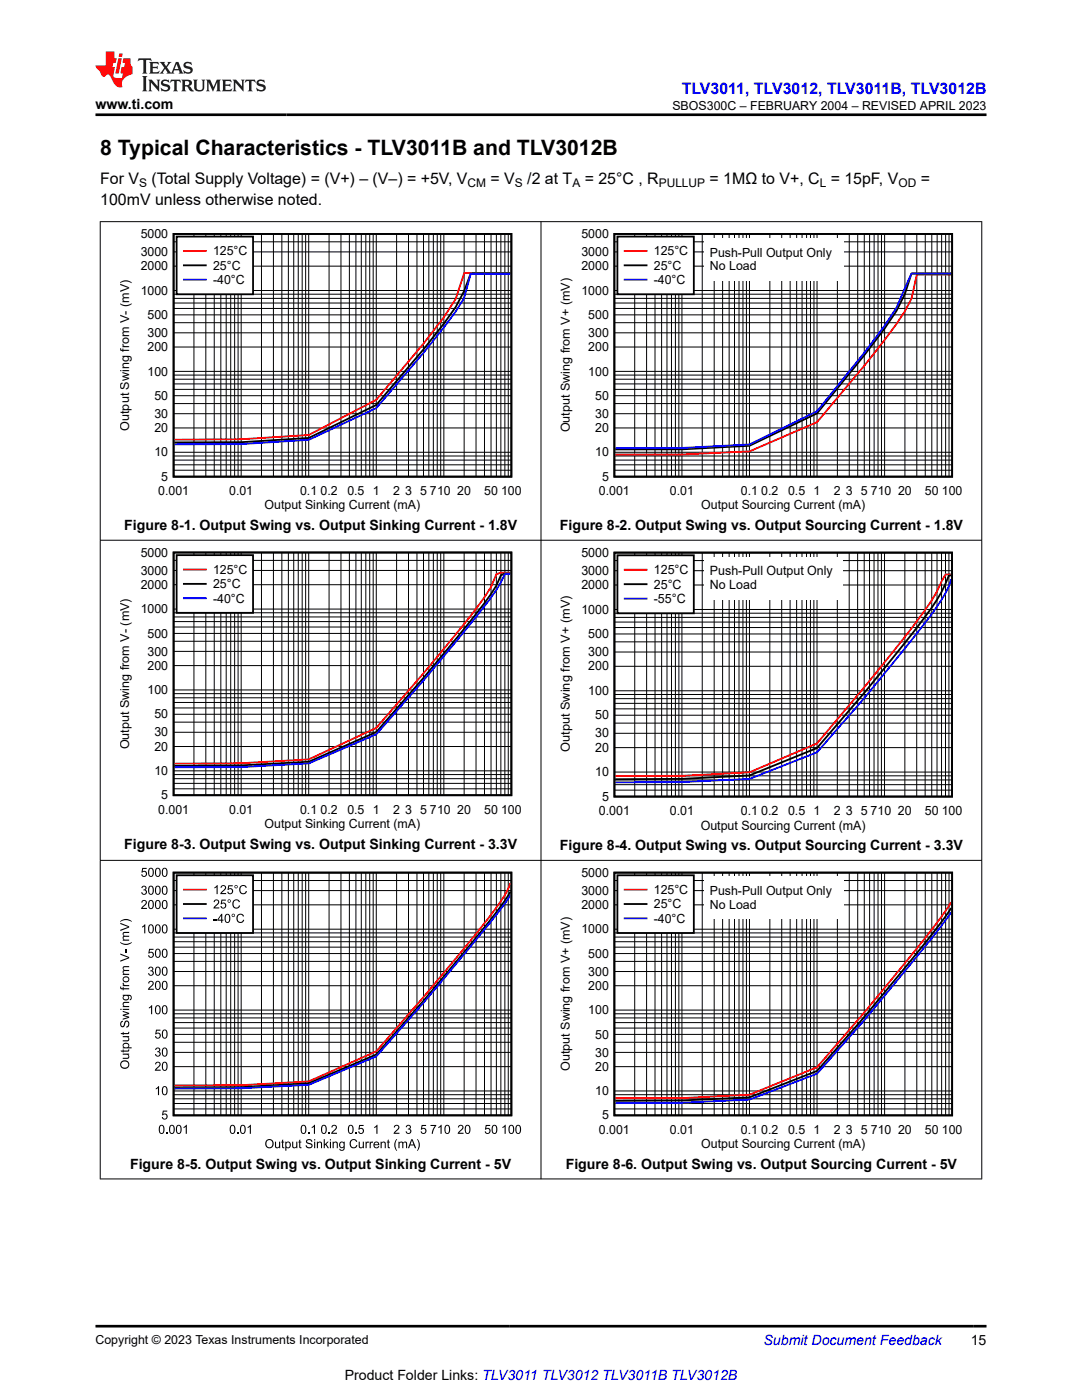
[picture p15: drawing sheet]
<svg xmlns="http://www.w3.org/2000/svg" width="216mm" height="279mm" viewBox="0 0 216 279" stroke-linecap="round" stroke-linejoin="round" font-family="sans-serif">
<defs><g id="words">
<text font-size="4.2" x="20" y="30.9">8 Typical Characteristics - TLV3011B and TLV3012B</text>
<text font-size="3.2" fill="#00f" x="136" y="18.7">TLV3011, TLV3012, TLV3011B, TLV3012B</text>
<g font-size="3.2">
<text x="20" y="40.9">100mV unless otherwise noted.</text>
<text x="20" y="36.7">For V</text>
<text x="30.2" y="36.7">(Total Supply Voltage) = (V+) – (V–) = +5V, V</text>
<text x="97.9" y="36.7">= V</text>
<text x="105.2" y="36.7">/2 at T</text>
<text x="116.7" y="36.7">= 25°C , R</text>
<text x="141.6" y="36.7">= 1MΩ to V+, C = 15pF, V</text>
<text x="183.7" y="36.7">=</text>
</g>
<g font-size="2.8">
<text x="19" y="21.8">www.ti.com</text>
<text x="24.8" y="105.8">Figure 8-1. Output Swing vs. Output Sinking Current - 1.8V</text>
<text x="111.7" y="105.8">Figure 8-2. Output Swing vs. Output Sourcing Current - 1.8V</text>
<text x="24.8" y="169.4">Figure 8-3. Output Swing vs. Output Sinking Current - 3.3V</text>
<text x="111.7" y="169.7">Figure 8-4. Output Swing vs. Output Sourcing Current - 3.3V</text>
<text x="26" y="233.3">Figure 8-5. Output Swing vs. Output Sinking Current - 5V</text>
<text x="112.9" y="233.3">Figure 8-6. Output Swing vs. Output Sourcing Current - 5V</text>
<text x="193.7" y="268.5">15</text>
<text x="68.8" y="275.3">Product Folder Links: TLV3011 TLV3012 TLV3011B TLV3012B</text>
</g>
<text font-size="2.8" fill="#00f" x="152.4" y="268.5">Submit Document Feedback</text>
<g font-size="2.6">
<text x="116" y="111.1">5000</text>
<text x="116" y="117.6">2000</text>
<text x="116" y="114.7">3000</text>
<text x="130.5" y="114.6">125°C</text>
<text x="130.5" y="117.5">25°C</text>
<text x="141.7" y="114.8">Push-Pull Output Only</text>
<text x="141.7" y="117.6">No Load</text>
<text x="116" y="122.5">1000</text>
<text x="130.5" y="120.4">-55°C</text>
<text x="117.4" y="131">300</text>
<text x="117.4" y="127.4">500</text>
<text x="117.4" y="133.8">200</text>
<text x="117.4" y="138.7">100</text>
<text x="118.8" y="143.6">50</text>
<text x="118.8" y="147.2">30</text>
<text x="118.8" y="154.9">10</text>
<text x="118.8" y="150">20</text>
<text x="120.1" y="159.8">5</text>
<text x="119.5" y="162.7">0.001</text>
<text x="133.7" y="162.7">0.01</text>
<text x="139.8" y="165.6">Output Sourcing Current (mA)</text>
<text x="147.8" y="162.7">0.1</text>
<text x="151.9" y="162.7">0.2</text>
<text x="157.2" y="162.7">0.5</text>
<text x="162.3" y="162.7">1</text>
<text x="166.4" y="162.7">2</text>
<text x="168.8" y="162.7">3</text>
<text x="171.8" y="162.7">5</text>
<text x="173.7" y="162.7">710</text>
<text x="179.2" y="162.7">20</text>
<text x="184.5" y="162.7">50</text>
<text x="187.9" y="162.7">100</text>
</g>
<g font-size="2.5">
<text x="134.2" y="21.9">SBOS300C – FEBRUARY 2004 – REVISED APRIL 2023</text>
<text x="28.1" y="47.5">5000</text>
<text x="116" y="47.5">5000</text>
<text x="28.1" y="53.9">2000</text>
<text x="28.1" y="51.1">3000</text>
<text x="42.5" y="51">125°C</text>
<text x="42.5" y="53.8">25°C</text>
<text x="116" y="53.9">2000</text>
<text x="116" y="51.1">3000</text>
<text x="130.5" y="51">125°C</text>
<text x="130.5" y="53.8">25°C</text>
<text x="141.7" y="51.2">Push-Pull Output Only</text>
<text x="141.7" y="54">No Load</text>
<text x="28.1" y="58.8">1000</text>
<text x="42.5" y="56.7">-40°C</text>
<text x="116" y="58.8">1000</text>
<text x="130.5" y="56.7">-40°C</text>
<text x="29.4" y="63.7">500</text>
<text x="117.4" y="63.7">500</text>
<text x="29.4" y="70.1">200</text>
<text x="29.4" y="67.2">300</text>
<text x="117.4" y="70.1">200</text>
<text x="117.4" y="67.2">300</text>
<text x="29.4" y="74.9">100</text>
<text x="117.4" y="74.9">100</text>
<text x="30.8" y="83.4">30</text>
<text x="30.8" y="79.8">50</text>
<text x="118.8" y="83.4">30</text>
<text x="118.8" y="79.8">50</text>
<text x="25.8" y="86" transform="rotate(-90 25.8 86)">Output Swing from V- (mV)</text>
<text x="30.8" y="86.2">20</text>
<text x="113.7" y="86.3" transform="rotate(-90 113.7 86.3)">Output Swing from V+ (mV)</text>
<text x="118.8" y="86.2">20</text>
<text x="30.8" y="91.1">10</text>
<text x="32.2" y="95.9">5</text>
<text x="118.8" y="91.1">10</text>
<text x="120.1" y="95.9">5</text>
<text x="31.6" y="98.8">0.001</text>
<text x="45.7" y="98.8">0.01</text>
<text x="52.8" y="101.7">Output Sinking Current (mA)</text>
<text x="59.9" y="98.8">0.1</text>
<text x="63.9" y="98.8">0.2</text>
<text x="69.3" y="98.8">0.5</text>
<text x="74.4" y="98.8">1</text>
<text x="78.5" y="98.8">2</text>
<text x="80.8" y="98.8">3</text>
<text x="83.8" y="98.8">5</text>
<text x="85.8" y="98.8">710</text>
<text x="91.3" y="98.8">20</text>
<text x="96.6" y="98.8">50</text>
<text x="100" y="98.8">100</text>
<text x="119.5" y="98.8">0.001</text>
<text x="133.7" y="98.8">0.01</text>
<text x="139.9" y="101.7">Output Sourcing Current (mA)</text>
<text x="147.8" y="98.8">0.1</text>
<text x="151.9" y="98.8">0.2</text>
<text x="157.3" y="98.8">0.5</text>
<text x="162.4" y="98.8">1</text>
<text x="166.4" y="98.8">2</text>
<text x="168.8" y="98.8">3</text>
<text x="171.8" y="98.8">5</text>
<text x="173.7" y="98.8">710</text>
<text x="179.2" y="98.8">20</text>
<text x="184.6" y="98.8">50</text>
<text x="187.9" y="98.8">100</text>
<text x="28.1" y="111.1">5000</text>
<text x="28.1" y="117.5">2000</text>
<text x="28.1" y="114.7">3000</text>
<text x="42.5" y="114.6">125°C</text>
<text x="42.5" y="117.4">25°C</text>
<text x="28.1" y="122.4">1000</text>
<text x="42.5" y="120.3">-40°C</text>
<text x="29.4" y="130.8">300</text>
<text x="29.4" y="127.2">500</text>
<text x="29.4" y="133.7">200</text>
<text x="29.4" y="138.5">100</text>
<text x="30.8" y="143.4">50</text>
<text x="25.8" y="149.5" transform="rotate(-90 25.8 149.5)">Output Swing from V- (mV)</text>
<text x="30.8" y="149.8">20</text>
<text x="30.8" y="147">30</text>
<text x="30.8" y="154.7">10</text>
<text x="113.7" y="150.1" transform="rotate(-90 113.7 150.1)">Output Swing from V+ (mV)</text>
<text x="32.2" y="159.5">5</text>
<text x="31.6" y="162.4">0.001</text>
<text x="45.7" y="162.4">0.01</text>
<text x="52.8" y="165.3">Output Sinking Current (mA)</text>
<text x="59.9" y="162.4">0.1</text>
<text x="63.9" y="162.4">0.2</text>
<text x="69.3" y="162.4">0.5</text>
<text x="74.4" y="162.4">1</text>
<text x="78.5" y="162.4">2</text>
<text x="80.8" y="162.4">3</text>
<text x="83.8" y="162.4">5</text>
<text x="85.8" y="162.4">710</text>
<text x="91.3" y="162.4">20</text>
<text x="96.6" y="162.4">50</text>
<text x="100" y="162.4">100</text>
<text x="116" y="178.6">3000</text>
<text x="116" y="175">5000</text>
<text x="130.5" y="178.4">125°C</text>
<text x="141.7" y="178.7">Push-Pull Output Only</text>
<text x="116" y="181.4">2000</text>
<text x="130.5" y="181.3">25°C</text>
<text x="130.5" y="184.2">-40°C</text>
<text x="141.7" y="181.4">No Load</text>
<text x="116" y="186.3">1000</text>
<text x="117.4" y="191.1">500</text>
<text x="117.4" y="197.5">200</text>
<text x="117.4" y="194.7">300</text>
<text x="117.4" y="202.4">100</text>
<text x="118.8" y="207.3">50</text>
<text x="113.7" y="213.8" transform="rotate(-90 113.7 213.8)">Output Swing from V+ (mV)</text>
<text x="118.8" y="213.7">20</text>
<text x="118.8" y="210.9">30</text>
<text x="118.8" y="218.6">10</text>
<text x="119.5" y="226.3">0.001</text>
<text x="120.1" y="223.4">5</text>
<text x="133.7" y="226.3">0.01</text>
<text x="147.8" y="226.3">0.1</text>
<text x="151.9" y="226.3">0.2</text>
<text x="157.3" y="226.3">0.5</text>
<text x="162.4" y="226.3">1</text>
<text x="166.4" y="226.3">2</text>
<text x="168.8" y="226.3">3</text>
<text x="171.8" y="226.3">5</text>
<text x="173.7" y="226.3">710</text>
<text x="179.2" y="226.3">20</text>
<text x="184.6" y="226.3">50</text>
<text x="187.9" y="226.3">100</text>
<text x="139.9" y="229.1">Output Sourcing Current (mA)</text>
<text x="19" y="268.2">Copyright © 2023 Texas Instruments Incorporated</text>
</g>
<g font-size="2.4">
<text x="27.8" y="37.3">S</text>
<text x="93.3" y="37.3">CM</text>
<text x="102.7" y="37.3">S</text>
<text x="114.2" y="37.3">A</text>
<text x="131.4" y="37.3">PULLUP</text>
<text x="163.6" y="37.3">L</text>
<text x="179.3" y="37.3">OD</text>
</g>
</g></defs>
<path d="M34.6 46.7h67.4v48.4h-67.4zM101.9 54.6h-8l-1.3 3.5-1.7 3.2-2.3 3.3-4.1 5.1-9.4 11.1-13.5 6.6-13.5 .8-13.3 .1" fill="none" stroke="#000" stroke-width=".36"/>
<g fill="none" stroke="#000" stroke-width=".2">
<path d="M34.6 59.5h67.4M34.6 58.7h67.4M34.6 58h67.4M34.6 53.1h67.4M34.6 50.3h67.4M34.6 48.3h67.4M38.7 46.7v48.4M41.1 46.7v48.4M42.7 46.7v48.4M44.1 46.7v48.4M45.1 46.7v48.4M46 46.7v48.4"/>
<path d="M46.8 46.7v48.4M47.5 46.7v48.4M48.1 46.7v48.4M52.2 46.7v48.4M54.6 46.7v48.4M56.2 46.7v48.4M57.5 46.7v48.4M58.6 46.7v48.4M59.5 46.7v48.4M60.3 46.7v48.4M61 46.7v48.4M61.6 46.7v48.4"/>
<path d="M65.7 46.7v48.4M68 46.7v48.4M69.7 46.7v48.4M71 46.7v48.4M72.1 46.7v48.4M73 46.7v48.4M73.8 46.7v48.4M74.5 46.7v48.4M75.1 46.7v48.4M79.1 46.7v48.4M81.5 46.7v48.4M83.2 46.7v48.4"/>
<path d="M84.5 46.7v48.4M85.6 46.7v48.4M86.5 46.7v48.4M87.2 46.7v48.4M87.9 46.7v48.4M88.6 46.7v48.4M92.6 46.7v48.4M95 46.7v48.4M96.7 46.7v48.4M98 46.7v48.4M99 46.7v48.4M99.9 46.7v48.4"/>
<path d="M100.7 46.7v48.4M101.4 46.7v48.4M34.6 79h67.4M34.6 77.7h67.4M34.6 76.6h67.4M34.6 75.7h67.4M34.6 74.9h67.4M34.6 74.1h67.4M34.6 69.3h67.4M34.6 66.4h67.4M34.6 64.4h67.4M34.6 62.8h67.4"/>
<path d="M34.6 61.6h67.4M34.6 60.5h67.4M34.6 93.8h67.4M34.6 92.8h67.4M34.6 91.8h67.4M34.6 91h67.4M34.6 90.3h67.4M34.6 85.4h67.4M34.6 82.6h67.4M34.6 80.5h67.4"/>
</g>
<path d="M101.9 54.5h-9.3l-1.7 5.2-2.3 3.6-4.1 5.3-9.4 11.2-13.5 7-13.5 .9-13.3 .1" fill="none" stroke="#f00" stroke-width=".36"/>
<path d="M101.9 54.6l-8 .1-1.3 4.8-1.7 2.7-6.4 8.2-9.4 11-13.5 6.4-13.5 .8-13.3 .1" fill="none" stroke="#00f" stroke-width=".36"/>
<path d="M35.2 47.2h15.3v11.5h-15.3z" fill-rule="evenodd" fill="#fff"/>
<path d="M35.2 47.2h15.3v11.5h-15.3zM36.7 53h4.4M122.6 46.7h67.4v48.4h-67.4zM189.8 54.6h-7.9l-1.3 4.1-1.7 3.3-2.4 3.6-4 5.3-9.5 11.6-13.5 6.5-13.4 .7h-13.3" fill="none" stroke="#000" stroke-width=".36"/>
<path d="M36.7 50.1h4.4M189.8 54.8h-6.9l-1 4.8-1.3 2.5-1.7 2.5-6.4 8.4-9.5 11.2-13.5 5.9-13.4 .6h-13.3" fill="none" stroke="#f00" stroke-width=".36"/>
<path d="M36.7 55.8h4.4M189.8 54.6h-7.9l-3 6.8-2.4 3.6-4 5.4-9.5 11.7-13.5 6.6-13.4 .7h-13.3" fill="none" stroke="#00f" stroke-width=".36"/>
<g fill="none" stroke="#000" stroke-width=".2">
<path d="M122.6 59.5h67.4M122.6 58.7h67.4M122.6 58h67.4M122.6 53.1h67.4M122.6 50.3h67.4M122.6 48.3h67.4M126.6 46.7v48.4M129 46.7v48.4M130.7 46.7v48.4M132 46.7v48.4M133.1 46.7v48.4M134 46.7v48.4"/>
<path d="M134.8 46.7v48.4M135.5 46.7v48.4M136.1 46.7v48.4M140.1 46.7v48.4M142.5 46.7v48.4M144.2 46.7v48.4M145.5 46.7v48.4M146.6 46.7v48.4M147.5 46.7v48.4M148.2 46.7v48.4M148.9 46.7v48.4M149.5 46.7v48.4"/>
<path d="M153.6 46.7v48.4M156 46.7v48.4M157.7 46.7v48.4M159 46.7v48.4M160 46.7v48.4M160.9 46.7v48.4M161.7 46.7v48.4M162.4 46.7v48.4M163 46.7v48.4M167.1 46.7v48.4M169.5 46.7v48.4M171.1 46.7v48.4"/>
<path d="M172.5 46.7v48.4M173.5 46.7v48.4M174.4 46.7v48.4M175.2 46.7v48.4M175.9 46.7v48.4M176.5 46.7v48.4M180.6 46.7v48.4M182.9 46.7v48.4M184.6 46.7v48.4M185.9 46.7v48.4M187 46.7v48.4M187.9 46.7v48.4"/>
<path d="M188.7 46.7v48.4M189.4 46.7v48.4M122.6 79h67.4M122.6 77.7h67.4M122.6 76.6h67.4M122.6 75.7h67.4M122.6 74.9h67.4M122.6 74.1h67.4M122.6 69.3h67.4M122.6 66.4h67.4M122.6 64.4h67.4M122.6 62.8h67.4"/>
<path d="M122.6 61.6h67.4M122.6 60.5h67.4M122.6 93.8h67.4M122.6 92.8h67.4M122.6 91.8h67.4M122.6 91h67.4M122.6 90.3h67.4M122.6 85.4h67.4M122.6 82.6h67.4M122.6 80.5h67.4"/>
</g>
<g fill="#fff">
<path d="M140.6 47.5h27.7v8.5h-27.7z" fill-rule="evenodd"/>
<path d="M123.2 47.2h15.2v11.5h-15.2z" fill-rule="evenodd"/>
</g>
<path d="M123.2 47.2h15.2v11.5h-15.2zM124.6 53h4.4M34.6 110.3h67.4v48.4h-67.4zM101.9 114.4h-1.2l-.8 .4a33.1 33.1 0 0 1-6 9.1l-9.4 11.4-9.4 10.8-13.5 5.9-13.5 .8h-13.3" fill="none" stroke="#000" stroke-width=".36"/>
<path d="M124.6 50.1h4.4M101.9 114.3h-2l-.9 .3-1 2.6-1.3 2-4.1 5.3a582.1 582.1 0 0 1-17.5 20.8l-13.5 6.3-13.5 .7-13.3 .1" fill="none" stroke="#f00" stroke-width=".36"/>
<path d="M124.6 55.8h4.4M101.9 114.6h-1.2a46.3 46.3 0 0 1-6.8 9.8l-9.4 11.4-9.4 10.7-13.5 5.9-13.5 .7h-13.3" fill="none" stroke="#00f" stroke-width=".36"/>
<g fill="none" stroke="#000" stroke-width=".2">
<path d="M34.6 116.7h67.4M34.6 113.8h67.4M34.6 111.8h67.4M38.7 110.3v48.4M41.1 110.3v48.4M42.7 110.3v48.4M44.1 110.3v48.4M45.1 110.3v48.4M46 110.3v48.4M46.8 110.3v48.4M47.5 110.3v48.4M48.1 110.3v48.4"/>
<path d="M52.2 110.3v48.4M54.6 110.3v48.4M56.2 110.3v48.4M57.5 110.3v48.4M58.6 110.3v48.4M59.5 110.3v48.4M60.3 110.3v48.4M61 110.3v48.4M61.6 110.3v48.4M65.7 110.3v48.4M68 110.3v48.4M69.7 110.3v48.4"/>
<path d="M71 110.3v48.4M72.1 110.3v48.4M73 110.3v48.4M73.8 110.3v48.4M74.5 110.3v48.4M75.1 110.3v48.4M79.1 110.3v48.4M81.5 110.3v48.4M83.2 110.3v48.4M84.5 110.3v48.4M85.6 110.3v48.4M86.5 110.3v48.4"/>
<path d="M87.2 110.3v48.4M87.9 110.3v48.4M88.6 110.3v48.4M92.6 110.3v48.4M95 110.3v48.4M96.7 110.3v48.4M98 110.3v48.4M99 110.3v48.4M99.9 110.3v48.4M100.7 110.3v48.4M101.4 110.3v48.4M34.6 139.3h67.4"/>
<path d="M34.6 138.4h67.4M34.6 137.7h67.4M34.6 132.8h67.4M34.6 130h67.4M34.6 128h67.4M34.6 126.4h67.4M34.6 125.1h67.4M34.6 124.1h67.4M34.6 123.1h67.4M34.6 122.3h67.4M34.6 121.6h67.4M34.6 157.4h67.4"/>
<path d="M34.6 156.3h67.4M34.6 155.4h67.4M34.6 154.6h67.4M34.6 153.8h67.4M34.6 149h67.4M34.6 146.1h67.4M34.6 144.1h67.4M34.6 142.5h67.4M34.6 141.3h67.4M34.6 140.2h67.4"/>
</g>
<path d="M35.2 110.8h15.3v11.5h-15.3z" fill-rule="evenodd" fill="#fff"/>
<path d="M35.2 110.8h15.3v11.5h-15.3zM36.7 116.5h4.4" fill="none" stroke="#000" stroke-width=".36"/>
<path d="M36.7 113.7h4.4" fill="none" stroke="#f00" stroke-width=".36"/>
<path d="M36.7 119.4h4.4" fill="none" stroke="#00f" stroke-width=".36"/>
<path d="M122.6 110.3h67.4v48.7h-67.4zM189.8 114.8h-.5a36.8 36.8 0 0 1-6.4 10.5l-2.3 3a602.7 602.7 0 0 1-17.6 21l-13.5 5.5-13.4 .6-13.3 .1" fill="none" stroke="#000" stroke-width=".37"/>
<g fill="none" stroke="#000" stroke-width=".2">
<path d="M122.6 116.8h67.4M122.6 113.9h67.4M122.6 111.9h67.4M126.7 110.3v48.7M129 110.3v48.7M130.7 110.3v48.7M132 110.3v48.7M133.1 110.3v48.7M134 110.3v48.7M134.8 110.3v48.7M135.5 110.3v48.7M136.1 110.3v48.7"/>
<path d="M140.1 110.3v48.7M142.5 110.3v48.7M144.2 110.3v48.7M145.5 110.3v48.7M146.6 110.3v48.7M147.5 110.3v48.7M148.2 110.3v48.7M148.9 110.3v48.7M149.5 110.3v48.7M153.6 110.3v48.7M156 110.3v48.7M157.7 110.3v48.7"/>
<path d="M159 110.3v48.7M160 110.3v48.7M160.9 110.3v48.7M161.7 110.3v48.7M162.4 110.3v48.7M163 110.3v48.7M167.1 110.3v48.7M169.4 110.3v48.7M171.1 110.3v48.7M172.4 110.3v48.7M173.5 110.3v48.7M174.4 110.3v48.7"/>
<path d="M175.2 110.3v48.7M175.9 110.3v48.7M176.5 110.3v48.7M180.6 110.3v48.7M182.9 110.3v48.7M184.6 110.3v48.7M185.9 110.3v48.7M187 110.3v48.7M187.9 110.3v48.7M188.7 110.3v48.7M189.3 110.3v48.7M122.6 139.4h67.4"/>
<path d="M122.6 138.6h67.4M122.6 137.9h67.4M122.6 133h67.4M122.6 130.1h67.4M122.6 128.1h67.4M122.6 126.5h67.4M122.6 125.2h67.4M122.6 124.1h67.4M122.6 123.2h67.4M122.6 122.4h67.4M122.6 121.6h67.4M122.6 157.7h67.4"/>
<path d="M122.6 156.6h67.4M122.6 155.7h67.4M122.6 154.8h67.4M122.6 154.1h67.4M122.6 149.2h67.4M122.6 146.3h67.4M122.6 144.3h67.4M122.6 142.7h67.4M122.6 141.5h67.4M122.6 140.4h67.4"/>
</g>
<path d="M189.8 114.6h-1.1a67.2 67.2 0 0 1-9.8 14.6l-6.5 8-9.4 11.2-13.5 5.7-13.4 .7-13.3 .1" fill="none" stroke="#f00" stroke-width=".37"/>
<path d="M189.8 115.6a20.4 20.4 0 0 1-3.9 7l-5.3 6.8a591.2 591.2 0 0 1-17.6 20.7l-13.5 5.4-13.4 .6h-13.3" fill="none" stroke="#00f" stroke-width=".37"/>
<g fill="#fff">
<path d="M140.6 111.1h27.7v8.5h-27.7z" fill-rule="evenodd"/>
<path d="M123.2 110.8h15.2v11.6h-15.2z" fill-rule="evenodd"/>
</g>
<path d="M123.2 110.8h15.2v11.6h-15.2zM124.7 116.6h4.3" fill="none" stroke="#000" stroke-width=".37"/>
<path d="M124.7 113.7h4.3" fill="none" stroke="#f00" stroke-width=".37"/>
<path d="M124.7 119.5h4.3" fill="none" stroke="#00f" stroke-width=".37"/>
<g fill="#000">
<path d="M28.4 176.9a.48 .48 0 0 1 .7 0 .48 .48 0 0 1-.1 .7 .56 .56 0 0 1 0 .9 .56 .56 0 0 1-.8-.4h.2a.36 .36 0 0 0 .4 .3 .36 .36 0 0 0 .3-.5 .36 .36 0 0 0-.5-.2v-.2a.31 .31 0 0 0 .4-.2 .31 .31 0 0 0-.3-.4 .31 .31 0 0 0-.3 .4l-.2-.1zM28.4 173.2h.9v.2h-.7l-.1 .5a.59 .59 0 0 1 .8 .3 .59 .59 0 0 1-.4 .8 .59 .59 0 0 1-.7-.5h.2a.39 .39 0 0 0 .6 .2 .39 .39 0 0 0 .1-.6 .39 .39 0 0 0-.6 0h-.3zM25 189.5h.2v.7h-.2zM24 196.9h.2l.1 .3h.2v-.2h.2v.2h1.1v.2h-1.1v.2h-.2v-.2a.4 .4 0 0 1-.5-.1 .4 .4 0 0 1 0-.4zM24.5 196.1l.2 .1a.29 .29 0 0 0 .1 .3 .29 .29 0 0 0 .3 .1h.7v.2h-1.3v-.2h.2l-.2-.2zM24.6 192.9l1.2-.1v.2h-.8a.27 .27 0 0 0-.4 .2 .27 .27 0 0 0 .3 .4h.9v.2h-.9a.3 .3 0 0 0-.2 .4 .3 .3 0 0 0 .4 .1h.7v.3h-1.3v-.2h.2a.44 .44 0 0 1 0-.8l-.2-.2zM24 190.3l1.8 .7v.2l-1.8 .7v-.2l1.6-.6-1.6-.6zM24.6 186.1l1.2-.1v.2h-.8a.27 .27 0 0 0-.4 .2 .27 .27 0 0 0 .3 .3h.9v.3h-.9a.3 .3 0 0 0-.2 .3 .3 .3 0 0 0 .4 .2h.7v.2h-1.3v-.2h.2a.44 .44 0 0 1 0-.7l-.2-.3zM24 184.2l1.8 .7v.2l-1.8 .7v-.3l1.6-.5-1.6-.6zM24 188l.2 .1a1.96 1.96 0 0 0 2.1-.1 1.45 1.45 0 0 1-1.9 .4l-.4-.2zM24 183.8a1.74 1.74 0 0 1 2.3 0v.2a2.01 2.01 0 0 0-2.3 0zM28.3 184.9l.7-.4v1.8h-.2v-1.4l-.5 .2z"/>
<path d="M28.4 179.7a.58 .58 0 0 1 .9 .2 .58 .58 0 0 1-.4 .8l-.4 .5h.8v.2h-1.2l.2-.4a1.09 1.09 0 0 0 .7-1.1l-.4-.1-.2 .3h-.2zM29.8 193a.48 .48 0 0 1 .7 0 .48 .48 0 0 1-.1 .7 .56 .56 0 0 1 0 1 .56 .56 0 0 1-.9-.5h.3a.36 .36 0 0 0 .4 .3 .36 .36 0 0 0 .3-.4 .36 .36 0 0 0-.5-.2v-.2a.31 .31 0 0 0 .4-.3 .31 .31 0 0 0-.3-.3 .31 .31 0 0 0-.3 .3h-.2zM29.8 189.4h.8v.2h-.7l-.1 .5a.59 .59 0 0 1 .9 .2 .59 .59 0 0 1-.4 .8 .59 .59 0 0 1-.8-.4l.3-.1a.39 .39 0 0 0 .5 .2 .39 .39 0 0 0 .1-.6 .39 .39 0 0 0-.6 0l-.2 .1zM29.7 195.9a.58 .58 0 0 1 .9 .1 .58 .58 0 0 1-.3 .9l-.5 .4h.9v.2h-1.2l.2-.4a1.09 1.09 0 0 0 .7-1.1l-.4-.1-.2 .4h-.2zM24.1 203.9l.4-.2v.2a.39 .39 0 0 0-.4 .5 .39 .39 0 0 0 .5 .3 1.05 1.05 0 0 1 .7-1 .73 .73 0 0 1 .5 .7 .73 .73 0 0 1-.6 .7v-.2a.47 .47 0 0 0 .4-.5 .47 .47 0 0 0-.4-.5l-.2 .2a.76 .76 0 0 1-.7 .9 .74 .74 0 0 1-.2-1.1zM24 209.7h.5v-.3h.2v.3h.8l.1-.3h.2a.33 .33 0 0 1-.1 .4 .33 .33 0 0 1-.3 .1h-.7v.1h-.2v-.1h-.3zM24 206.2h.5v-.3h.2v.3h.8l.1-.3h.2a.33 .33 0 0 1-.1 .4 .33 .33 0 0 1-.3 .1h-.7v.1h-.2v-.1h-.3zM24.5 210.3h1.3v.2h-.2a.46 .46 0 0 1 .2 .5 .46 .46 0 0 1-.5 .3h-.8v-.2h.7a.32 .32 0 0 0 .4-.3 .32 .32 0 0 0-.4-.3h-.7zM24.5 206.8h1.3v.2h-.2a.46 .46 0 0 1 .2 .5 .46 .46 0 0 1-.5 .3h-.8v-.2h.7a.32 .32 0 0 0 .4-.3 .32 .32 0 0 0-.4-.3h-.7zM24.5 201.7l1.3 .4v.3l-1 .2 1 .3v.2l-1.3 .4v-.2l1-.3-1-.3v-.2l1-.3-1-.2zM24.6 200l1.2-.1v.3h-.8a.3 .3 0 0 0-.4 .2 .3 .3 0 0 0 .3 .3l.9 .1v.2h-1.3v-.2h.2l-.2-.4zM29.7 201.1l.7-.5v1.8h-.3v-1.4l-.4 .3z"/>
<path d="M31.1 209.2a.48 .48 0 0 1 .7 0 .48 .48 0 0 1-.1 .7 .56 .56 0 0 1 .1 .9 .56 .56 0 0 1-.9-.4h.2a.36 .36 0 0 0 .5 .3 .36 .36 0 0 0 .2-.5 .36 .36 0 0 0-.4-.2v-.2a.31 .31 0 0 0 .4-.2 .31 .31 0 0 0-.3-.4 .31 .31 0 0 0-.3 .4l-.3-.1zM31.1 205.5h.9v.2h-.7l-.1 .5a.59 .59 0 0 1 .8 .3 .59 .59 0 0 1-.3 .8 .59 .59 0 0 1-.8-.5h.2a.39 .39 0 0 0 .6 .2 .39 .39 0 0 0 .1-.6 .39 .39 0 0 0-.6 0h-.2zM31.1 217.2l.6-.4v1.8h-.2v-1.4l-.4 .2zM31.1 212a.58 .58 0 0 1 .9 .2 .58 .58 0 0 1-.3 .8l-.5 .5h.9v.2h-1.2l.2-.4a1.09 1.09 0 0 0 .6-1.1l-.3-.1-.2 .3h-.3zM32.5 221.6h.9v.3h-.7l-.1 .4a.59 .59 0 0 1 .8 .3 .59 .59 0 0 1-.4 .8 .59 .59 0 0 1-.7-.5h.2a.39 .39 0 0 0 .6 .2 .39 .39 0 0 0 .1-.6 .39 .39 0 0 0-.6 0l-.3 .1zM33.2 226h.2v.3h-.2zM36.6 224.9l.7-.4v1.8h-.2v-1.4l-.5 .2zM47.3 226h.3v.3h-.3zM49.4 224.9l.7-.4v1.8h-.3v-1.4l-.4 .2zM54.9 227.8h.2v.8a.32 .32 0 0 0 .3 .4 .32 .32 0 0 0 .3-.5v-.7h.2v1.3h-.2v-.1a.45 .45 0 0 1-.5 .2 .45 .45 0 0 1-.3-.6zM56.3 227.5l.2-.1v.4h.2v.2h-.2v.8l.2 .3a.32 .32 0 0 1-.3 0 .32 .32 0 0 1-.1-.3v-.8h-.2v-.2h.2zM58.3 227.8h.2v.8a.32 .32 0 0 0 .3 .4 .32 .32 0 0 0 .3-.5v-.7h.2v1.3h-.2v-.1a.45 .45 0 0 1-.5 .2 .45 .45 0 0 1-.3-.6z"/>
<path d="M59.7 227.5l.2-.1v.4h.2v.2h-.2v.8l.3 .3a.32 .32 0 0 1-.4 0 .32 .32 0 0 1-.1-.3v-.8h-.2v-.2h.2zM61.2 227.5a.7 .7 0 0 1 1.1 .4h-.2a.39 .39 0 0 0-.4-.4 .39 .39 0 0 0-.4 .5 1.01 1.01 0 0 1 1.1 .6 .72 .72 0 0 1-.7 .6 .72 .72 0 0 1-.7-.6h.2a.46 .46 0 0 0 .5 .4 .46 .46 0 0 0 .4-.5l-.1-.1a.76 .76 0 0 1-.9-.7zM61.5 226h.2v.3h-.2zM62.2 224.9l.7-.4v1.8h-.3v-1.4l-.4 .2zM63.2 227.8h.2v.2a.46 .46 0 0 1 .6-.2 .46 .46 0 0 1 .3 .5v.8h-.3v-.7a.3 .3 0 0 0-.2-.4 .3 .3 0 0 0-.3 .2l-.1 .9h-.2zM64.6 227.3h.2v1.1l.5-.6h.3l-.5 .5 .6 .8h-.3l-.4-.6-.2 .1v.5h-.2zM65.5 226h.3v.3h-.3zM66.4 227.8h.2v.2a.46 .46 0 0 1 .5-.2 .46 .46 0 0 1 .3 .5v.8h-.2v-.7a.3 .3 0 0 0-.2-.4 .3 .3 0 0 0-.4 .2v.9h-.2zM66.3 224.6a.58 .58 0 0 1 .9 .2 .58 .58 0 0 1-.3 .8l-.5 .5h.8v.2h-1.1l.1-.4a1.09 1.09 0 0 0 .7-1.2h-.4l-.2 .3h-.2zM70.9 226h.2v.3h-.2zM70 227.5a.76 .76 0 0 1 1.3 .3l-.2 .1a.59 .59 0 0 0-.9-.3 .59 .59 0 0 0-.2 .8 .54 .54 0 0 0 .5 .6 .54 .54 0 0 0 .6-.5l.2 .1a.84 .84 0 0 1-1.1 .5 .84 .84 0 0 1-.4-1.2zM71.7 224.5h.9v.2h-.8v.5a.59 .59 0 0 1 .8 .3 .59 .59 0 0 1-.4 .8 .59 .59 0 0 1-.7-.5h.2a.39 .39 0 0 0 .6 .2 .39 .39 0 0 0 .1-.6 .39 .39 0 0 0-.6 0h-.3z"/>
<path d="M71.6 227.8h.2v.8a.32 .32 0 0 0 .3 .4 .32 .32 0 0 0 .3-.5v-.7h.2v1.3h-.2v-.1a.45 .45 0 0 1-.5 .2 .45 .45 0 0 1-.3-.6zM72.9 227.8h.2v.2l.4-.2 .1 .1v.2a.29 .29 0 0 0-.4 0 .29 .29 0 0 0 0 .4v.6h-.3zM73.8 227.8h.2v.2l.3-.2 .2 .1-.1 .2a.29 .29 0 0 0-.4 0 .29 .29 0 0 0 0 .4v.6h-.2zM74.7 224.9l.6-.4v1.8h-.2v-1.4l-.4 .2zM75.9 227.8h.2v.2a.46 .46 0 0 1 .6-.2 .46 .46 0 0 1 .3 .5v.8h-.2v-.7a.3 .3 0 0 0-.3-.4 .3 .3 0 0 0-.3 .2v.9h-.3zM77.4 227.5l.2-.1v.4h.2v.2h-.2v.8l.2 .3a.32 .32 0 0 1-.3 0 .32 .32 0 0 1-.1-.3v-.8h-.2v-.2h.2zM79.1 227.3h.2l-.2 .2a2.07 2.07 0 0 0 .2 2.2 1.51 1.51 0 0 1-.5-2zM79.5 227.8h.2v.2a.43 .43 0 0 1 .7 0l.3-.2 .4 .1 .1 1.2h-.2v-.8a.27 .27 0 0 0-.2-.3 .27 .27 0 0 0-.3 .2v.9h-.2v-.8a.29 .29 0 0 0-.4-.3 .29 .29 0 0 0-.2 .5v.6h-.2zM78.7 224.6a.58 .58 0 0 1 .9 .2 .58 .58 0 0 1-.3 .8l-.5 .5h.9v.2h-1.2l.2-.4a1.09 1.09 0 0 0 .7-1.2h-.4l-.2 .3h-.2zM81.1 224.6a.48 .48 0 0 1 .8 0 .48 .48 0 0 1-.1 .7 .56 .56 0 0 1 0 1 .56 .56 0 0 1-.9-.5h.3a.36 .36 0 0 0 .4 .3 .36 .36 0 0 0 .3-.4 .36 .36 0 0 0-.5-.3v-.2a.31 .31 0 0 0 .4-.2 .31 .31 0 0 0-.3-.4 .31 .31 0 0 0-.3 .4l-.2-.1zM83.2 227.3a1.58 1.58 0 0 1 .3 2.2l-.3 .2a2.12 2.12 0 0 0 0-2.4zM84.1 224.5h.9v.2h-.7l-.1 .5a.59 .59 0 0 1 .9 .3 .59 .59 0 0 1-.4 .8 .59 .59 0 0 1-.8-.5h.3a.39 .39 0 0 0 .5 .2 .39 .39 0 0 0 .1-.6 .39 .39 0 0 0-.6 0h-.2z"/>
<path d="M85.9 224.5h1.1l-.5 1.1-.1 .7h-.2v-.5l.6-1.1h-.9zM87.5 224.9l.6-.4v1.8h-.2v-1.4l-.4 .2zM91.5 224.6a.58 .58 0 0 1 .9 .2 .58 .58 0 0 1-.3 .8l-.5 .5h.9v.2h-1.2l.2-.4a1.09 1.09 0 0 0 .7-1.2h-.4l-.2 .3h-.2zM96.9 224.5h.9v.2h-.7l-.1 .5a.59 .59 0 0 1 .8 .3 .59 .59 0 0 1-.3 .8 .59 .59 0 0 1-.8-.5h.2a.39 .39 0 0 0 .6 .2 .39 .39 0 0 0 .1-.6 .39 .39 0 0 0-.6 0h-.2zM100.3 224.9l.6-.4v1.8h-.2v-1.4l-.4 .2z"/>
<path d="M29.8 176.9a.64 .64 0 0 1 .7 0 .64 .64 0 0 1 .2 .8 .6 .6 0 0 1-.3 .8 .6 .6 0 0 1-.8-.3v-.9zM29.9 177.1a1 1 0 0 0 .2 1.3 .94 .94 0 0 0 0-1.5z"/>
<path d="M29.8 173.3a.64 .64 0 0 1 .7 .1 .64 .64 0 0 1 .2 .7 .6 .6 0 0 1-.3 .8 .6 .6 0 0 1-.8-.3v-.9zM29.9 173.5a1 1 0 0 0 .2 1.3 .94 .94 0 0 0 0-1.4z"/>
<path d="M31.2 176.9a.64 .64 0 0 1 .7 0 .64 .64 0 0 1 .2 .8 .6 .6 0 0 1-.3 .8 .6 .6 0 0 1-.8-.3l-.1-.9zM31.3 177.1a1 1 0 0 0 .2 1.3 .94 .94 0 0 0 0-1.5z"/>
<path d="M31.2 173.3a.64 .64 0 0 1 .7 .1 .64 .64 0 0 1 .2 .7 .6 .6 0 0 1-.3 .8 .6 .6 0 0 1-.8-.3l-.1-.9zM31.3 173.5a1 1 0 0 0 .2 1.3 .94 .94 0 0 0 0-1.4z"/>
<path d="M32.5 176.9a.64 .64 0 0 1 .8 0 .64 .64 0 0 1 .1 .8 .6 .6 0 0 1-.2 .8 .6 .6 0 0 1-.8-.3l-.1-.9zM32.6 177.1a1 1 0 0 0 .3 1.3 .94 .94 0 0 0 0-1.5z"/>
<path d="M32.5 173.3a.64 .64 0 0 1 .8 .1 .64 .64 0 0 1 .1 .7 .6 .6 0 0 1-.2 .8 .6 .6 0 0 1-.8-.3l-.1-.9zM32.6 173.5a1 1 0 0 0 .3 1.3 .94 .94 0 0 0 0-1.4z"/>
<path d="M24.5 195.4a.65 .65 0 0 1 1.3 0 .65 .65 0 0 1-1.3 0zM24.8 195.2a.43 .43 0 0 0 .3 .6 .43 .43 0 0 0 .4-.6l-.4-.1z"/>
<path d="M24.5 198.5h1.1a.57 .57 0 0 1 .7 .4 .57 .57 0 0 1-.4 .7v-.2a.36 .36 0 0 0 .2-.5 .36 .36 0 0 0-.5-.1 .59 .59 0 0 1-.5 .9 .59 .59 0 0 1-.5-1h-.1zM24.8 198.8a.41 .41 0 0 0 .3 .6 .41 .41 0 0 0 .4-.6l-.4-.1z"/>
<path d="M29.8 184.6a.64 .64 0 0 1 .7 .1 .64 .64 0 0 1 .2 .7 .6 .6 0 0 1-.3 .8 .6 .6 0 0 1-.8-.3v-.9zM29.9 184.8a1 1 0 0 0 .2 1.3 .94 .94 0 0 0 0-1.5z"/>
<path d="M29.8 179.7a.64 .64 0 0 1 .7 .1 .64 .64 0 0 1 .2 .7 .6 .6 0 0 1-.3 .8 .6 .6 0 0 1-.8-.2v-.9zM29.9 179.9a1 1 0 0 0 .2 1.4 .94 .94 0 0 0 0-1.5z"/>
<path d="M31.2 195.8a.64 .64 0 0 1 .7 .1 .64 .64 0 0 1 .2 .8 .6 .6 0 0 1-.3 .8 .6 .6 0 0 1-.8-.3l-.1-.9zM31.3 196.1a1 1 0 0 0 .2 1.3 .94 .94 0 0 0 0-1.5z"/>
<path d="M31.2 193a.64 .64 0 0 1 .7 .1 .64 .64 0 0 1 .2 .7 .6 .6 0 0 1-.3 .8 .6 .6 0 0 1-.8-.2l-.1-.9zM31.3 193.2a1 1 0 0 0 .2 1.4 .94 .94 0 0 0 0-1.5z"/>
<path d="M31.2 189.4a.64 .64 0 0 1 .7 .1 .64 .64 0 0 1 .2 .7 .6 .6 0 0 1-.3 .9 .6 .6 0 0 1-.8-.3l-.1-.9zM31.3 189.6a1 1 0 0 0 .2 1.4 .94 .94 0 0 0 0-1.5z"/>
<path d="M31.2 184.6a.64 .64 0 0 1 .7 .1 .64 .64 0 0 1 .2 .7 .6 .6 0 0 1-.3 .8 .6 .6 0 0 1-.8-.3l-.1-.9zM31.3 184.8a1 1 0 0 0 .2 1.3 .94 .94 0 0 0 0-1.5z"/>
<path d="M31.2 179.7a.64 .64 0 0 1 .7 .1 .64 .64 0 0 1 .2 .7 .6 .6 0 0 1-.3 .8 .6 .6 0 0 1-.8-.2l-.1-.9zM31.3 179.9a1 1 0 0 0 .2 1.4 .94 .94 0 0 0 0-1.5z"/>
<path d="M32.5 195.8a.64 .64 0 0 1 .8 .1 .64 .64 0 0 1 .1 .8 .6 .6 0 0 1-.2 .8 .6 .6 0 0 1-.8-.3l-.1-.9zM32.6 196.1a1 1 0 0 0 .3 1.3 .94 .94 0 0 0 0-1.5z"/>
<path d="M32.5 193a.64 .64 0 0 1 .8 .1 .64 .64 0 0 1 .1 .7 .6 .6 0 0 1-.2 .8 .6 .6 0 0 1-.8-.2l-.1-.9zM32.6 193.2a1 1 0 0 0 .3 1.4 .94 .94 0 0 0 0-1.5z"/>
<path d="M32.5 189.4a.64 .64 0 0 1 .8 .1 .64 .64 0 0 1 .1 .7 .6 .6 0 0 1-.2 .9 .6 .6 0 0 1-.8-.3l-.1-.9zM32.6 189.6a1 1 0 0 0 .3 1.4 .94 .94 0 0 0 0-1.5z"/>
<path d="M32.5 184.6a.64 .64 0 0 1 .8 .1 .64 .64 0 0 1 .1 .7 .6 .6 0 0 1-.2 .8 .6 .6 0 0 1-.8-.3l-.1-.9zM32.6 184.8a1 1 0 0 0 .3 1.3 .94 .94 0 0 0 0-1.5z"/>
<path d="M32.5 179.7a.64 .64 0 0 1 .8 .1 .64 .64 0 0 1 .1 .7 .6 .6 0 0 1-.2 .8 .6 .6 0 0 1-.8-.2l-.1-.9zM32.6 179.9a1 1 0 0 0 .3 1.4 .94 .94 0 0 0 0-1.5z"/>
<path d="M24 201.3h.3v.3h-.3zM24.5 201.3h1.3v.3h-1.3z"/>
<path d="M24 212.4a.9 .9 0 0 1 1.8 0 .9 .9 0 0 1-1.8 0zM24.4 212a.65 .65 0 0 0 .1 .9 .65 .65 0 0 0 .9-.1 .65 .65 0 0 0-.1-.9h-.6z"/>
<path d="M24.7 208.2a.62 .62 0 0 1 .8 0 .62 .62 0 0 1 .1 .8h.7v.2h-1.8v-.2h.2l-.2-.3zM24.8 208.4a.41 .41 0 0 0 .3 .6 .41 .41 0 0 0 .4-.6l-.4-.1z"/>
<path d="M31.2 200.7a.64 .64 0 0 1 .7 .1 .64 .64 0 0 1 .2 .7 .6 .6 0 0 1-.3 .8 .6 .6 0 0 1-.8-.2l-.1-.9zM31.3 200.9a1 1 0 0 0 .2 1.4 .94 .94 0 0 0 0-1.5z"/>
<path d="M32.5 200.7a.64 .64 0 0 1 .8 .1 .64 .64 0 0 1 .1 .7 .6 .6 0 0 1-.2 .8 .6 .6 0 0 1-.8-.2l-.1-.9zM32.6 200.9a1 1 0 0 0 .3 1.4 .94 .94 0 0 0 0-1.5z"/>
<path d="M32.5 216.9a.64 .64 0 0 1 .8 0 .64 .64 0 0 1 .1 .8 .6 .6 0 0 1-.2 .8 .6 .6 0 0 1-.8-.3l-.1-.9zM32.6 217.1a1 1 0 0 0 .3 1.3 .94 .94 0 0 0 0-1.5z"/>
<path d="M32.5 212a.64 .64 0 0 1 .8 .1 .64 .64 0 0 1 .1 .7 .6 .6 0 0 1-.2 .8 .6 .6 0 0 1-.8-.2l-.1-1zM32.6 212.2a1 1 0 0 0 .3 1.3 .94 .94 0 0 0 0-1.4z"/>
<path d="M32.5 209.2a.64 .64 0 0 1 .8 0 .64 .64 0 0 1 .1 .8 .6 .6 0 0 1-.2 .8 .6 .6 0 0 1-.8-.3l-.1-.9zM32.6 209.4a1 1 0 0 0 .3 1.3 .94 .94 0 0 0 0-1.5z"/>
<path d="M32.5 205.6a.64 .64 0 0 1 .8 0 .64 .64 0 0 1 .1 .8 .6 .6 0 0 1-.2 .8 .6 .6 0 0 1-.8-.3l-.1-.9zM32.6 205.8a1 1 0 0 0 .3 1.3 .94 .94 0 0 0 0-1.5z"/>
<path d="M31.9 224.6a.64 .64 0 0 1 .8 .1 .64 .64 0 0 1 .1 .7 .6 .6 0 0 1-.2 .8 .6 .6 0 0 1-.8-.3l-.1-.9zM32 224.8a1 1 0 0 0 .2 1.3 .94 .94 0 0 0 0-1.4z"/>
<path d="M34 224.6a.64 .64 0 0 1 .7 .1 .64 .64 0 0 1 .2 .7 .6 .6 0 0 1-.3 .8 .6 .6 0 0 1-.8-.3v-.9zM34.1 224.8a1 1 0 0 0 .2 1.3 .94 .94 0 0 0 0-1.4z"/>
<path d="M35.3 224.6a.64 .64 0 0 1 .8 .1 .64 .64 0 0 1 .1 .7 .6 .6 0 0 1-.2 .8 .6 .6 0 0 1-.8-.3l-.1-.9zM35.4 224.8a1 1 0 0 0 .3 1.3 .94 .94 0 0 0 0-1.4z"/>
<path d="M46.1 224.6a.64 .64 0 0 1 .7 .1 .64 .64 0 0 1 .2 .7 .6 .6 0 0 1-.3 .8 .6 .6 0 0 1-.8-.3v-.9zM46.2 224.8a1 1 0 0 0 .2 1.3 .94 .94 0 0 0 0-1.4z"/>
<path d="M48.1 224.6a.64 .64 0 0 1 .8 .1 .64 .64 0 0 1 .1 .7 .6 .6 0 0 1-.2 .8 .6 .6 0 0 1-.8-.3l-.1-.9zM48.2 224.8a1 1 0 0 0 .3 1.3 .94 .94 0 0 0-.1-1.4z"/>
<path d="M52.9 228.3a.9 .9 0 0 1 1.8 0 .9 .9 0 0 1-1.8 0zM53.3 227.7a.68 .68 0 0 0 0 1 .68 .68 0 0 0 1-.1 .67 .67 0 0 0-.1-.9 .67 .67 0 0 0-.9 0z"/>
<path d="M56.9 227.8h.2v.2a.59 .59 0 0 1 .9 0 .59 .59 0 0 1 0 .8 .48 .48 0 0 1-.9 .2v.6h-.2zM57.2 228.1v.6l.1 .3a.47 .47 0 0 0 .5-.5 .47 .47 0 0 0-.5-.5z"/>
<path d="M60.2 224.6a.64 .64 0 0 1 .8 .1 .64 .64 0 0 1 .1 .7 .6 .6 0 0 1-.2 .8 .6 .6 0 0 1-.8-.3l-.1-.9zM60.3 224.8a1 1 0 0 0 .3 1.3 .94 .94 0 0 0 0-1.4z"/>
<path d="M62.7 227.3h.2v.3h-.2zM62.7 227.8h.2v1.3h-.2z"/>
<path d="M64.3 224.6a.64 .64 0 0 1 .7 .1 .64 .64 0 0 1 .2 .7 .6 .6 0 0 1-.3 .8 .6 .6 0 0 1-.8-.3v-.9zM64.4 224.8a1 1 0 0 0 .2 1.3 .94 .94 0 0 0 0-1.4z"/>
<path d="M65.8 227.3h.2v.3h-.2zM65.8 227.8h.2v1.3h-.2z"/>
<path d="M67.8 228l.3-.2 .5 .2v-.2h.2v1.2a.56 .56 0 0 1-.4 .7 .56 .56 0 0 1-.7-.4h.2a.36 .36 0 0 0 .5 .2 .36 .36 0 0 0 .2-.5 .61 .61 0 0 1-.9-.1 .61 .61 0 0 1 .1-.9zM68 228.1v.7a.41 .41 0 0 0 .6-.3 .41 .41 0 0 0-.6-.4z"/>
<path d="M69.7 224.6a.64 .64 0 0 1 .7 .1 .64 .64 0 0 1 .2 .7 .6 .6 0 0 1-.3 .8 .6 .6 0 0 1-.8-.3l-.1-.9zM69.7 224.8a1 1 0 0 0 .3 1.3 .94 .94 0 0 0 0-1.4z"/>
<path d="M74.7 228a.6 .6 0 0 1 .7-.1 .6 .6 0 0 1 .3 .7h-1a.37 .37 0 0 0 .3 .4 .37 .37 0 0 0 .5-.3l.2 .1a.65 .65 0 0 1-1 .2 .65 .65 0 0 1 0-1zM74.9 228.1l-.2 .3h.8l-.2-.4z"/>
<path d="M82.1 227.3h.2l.7 1.8h-.2l-.2-.5h-.8l-.2 .5h-.2zM82.2 227.5l-.3 .9h.6z"/>
<path d="M88.9 224.6a.64 .64 0 0 1 .8 .1 .64 .64 0 0 1 .1 .7 .6 .6 0 0 1-.2 .8 .6 .6 0 0 1-.8-.3l-.1-.9zM89 224.8a1 1 0 0 0 .2 1.3 .94 .94 0 0 0 0-1.4z"/>
<path d="M93 224.6a.64 .64 0 0 1 .7 .1 .64 .64 0 0 1 .2 .7 .6 .6 0 0 1-.3 .8 .6 .6 0 0 1-.8-.3v-.9zM93.1 224.8a1 1 0 0 0 .2 1.3 .94 .94 0 0 0 0-1.4z"/>
<path d="M98.3 224.6a.64 .64 0 0 1 .8 .1 .64 .64 0 0 1 .1 .7 .6 .6 0 0 1-.2 .8 .6 .6 0 0 1-.8-.3l-.1-.9zM98.4 224.8a1 1 0 0 0 .3 1.3 .94 .94 0 0 0 0-1.4z"/>
<path d="M101.7 224.6a.64 .64 0 0 1 .8 .1 .64 .64 0 0 1 .1 .7 .6 .6 0 0 1-.3 .8 .6 .6 0 0 1-.8-.3v-.9zM101.8 224.8a1 1 0 0 0 .2 1.3 .94 .94 0 0 0 0-1.4z"/>
<path d="M103.1 224.6a.64 .64 0 0 1 .7 .1 .64 .64 0 0 1 .2 .7 .6 .6 0 0 1-.3 .8 .6 .6 0 0 1-.8-.3v-.9zM103.2 224.8a1 1 0 0 0 .2 1.3 .94 .94 0 0 0 0-1.4z"/>
</g>
<path d="M34.6 174.2h67.4v48.4h-67.4zM101.9 178a128.6 128.6 0 0 1-11 14l-6.4 7.7-9.4 10.8-13.5 5.7-13.5 .8h-13.3" fill="none" stroke="#000" stroke-width=".36"/>
<g fill="none" stroke="#000" stroke-width=".2">
<path d="M34.6 177.7h67.4M34.6 175.7h67.4M38.7 174.2v48.4M41.1 174.2v48.4M42.7 174.2v48.4M44.1 174.2v48.4M45.1 174.2v48.4M46 174.2v48.4M46.8 174.2v48.4M47.5 174.2v48.4M48.1 174.2v48.4M52.2 174.2v48.4"/>
<path d="M54.6 174.2v48.4M56.2 174.2v48.4M57.5 174.2v48.4M58.6 174.2v48.4M59.5 174.2v48.4M60.3 174.2v48.4M61 174.2v48.4M61.6 174.2v48.4M65.7 174.2v48.4M68 174.2v48.4M69.7 174.2v48.4M71 174.2v48.4"/>
<path d="M72.1 174.2v48.4M73 174.2v48.4M73.8 174.2v48.4M74.5 174.2v48.4M75.1 174.2v48.4M79.1 174.2v48.4M81.5 174.2v48.4M83.2 174.2v48.4M84.5 174.2v48.4M85.6 174.2v48.4M86.5 174.2v48.4M87.2 174.2v48.4"/>
<path d="M87.9 174.2v48.4M88.6 174.2v48.4M92.6 174.2v48.4M95 174.2v48.4M96.7 174.2v48.4M98 174.2v48.4M99 174.2v48.4M99.9 174.2v48.4M100.7 174.2v48.4M101.4 174.2v48.4M34.6 196.7h67.4M34.6 193.9h67.4"/>
<path d="M34.6 191.9h67.4M34.6 190.3h67.4M34.6 189h67.4M34.6 187.9h67.4M34.6 187h67.4M34.6 186.2h67.4M34.6 185.4h67.4M34.6 180.6h67.4M34.6 219.3h67.4M34.6 218.5h67.4M34.6 217.7h67.4M34.6 212.9h67.4"/>
<path d="M34.6 210h67.4M34.6 208h67.4M34.6 206.4h67.4M34.6 205.2h67.4M34.6 204.1h67.4M34.6 203.1h67.4M34.6 202.3h67.4M34.6 201.6h67.4M34.6 221.3h67.4M34.6 220.2h67.4"/>
</g>
<path d="M101.9 176.3a31.4 31.4 0 0 1-5.2 7.9l-12.2 14.8-9.4 10.8-13.5 6-13.5 .8h-13.3" fill="none" stroke="#f00" stroke-width=".36"/>
<path d="M101.9 178.7a173.2 173.2 0 0 1-11 13.8l-6.4 7.6-9.4 10.7-13.5 5.7-13.5 .7-13.3 .1" fill="none" stroke="#00f" stroke-width=".36"/>
<path d="M35.2 174.7h15.3v11.5h-15.3z" fill-rule="evenodd" fill="#fff" stroke="#000" stroke-width=".36"/>
<path d="M36.7 177.5h4.4M189.8 180a149 149 0 0 1-10.9 14.3l-6.4 7.8-9.5 10.9-13.5 5.5-13.4 .7h-13.3" fill="none" stroke="#f00" stroke-width=".36"/>
<g fill="#000">
<path d="M42.8 177.1l.6-.5v1.8h-.2v-1.4l-.4 .3zM44.2 176.8a.58 .58 0 0 1 .9 .1 .58 .58 0 0 1-.4 .9l-.4 .4h.8v.2h-1.1l.1-.4a1.09 1.09 0 0 0 .7-1.1l-.4-.1-.2 .4h-.2zM45.6 176.7h.8v.2h-.7l-.1 .5a.59 .59 0 0 1 .9 .2 .59 .59 0 0 1-.4 .8 .59 .59 0 0 1-.7-.4l.2-.1a.39 .39 0 0 0 .5 .2 .39 .39 0 0 0 .1-.5 .39 .39 0 0 0-.6 0h-.2zM48 176.8a.76 .76 0 0 1 1.3 .3l-.3 .1a.59 .59 0 0 0-.8-.3 .59 .59 0 0 0-.2 .8 .54 .54 0 0 0 .5 .6 .54 .54 0 0 0 .5-.5l.3 .1a.84 .84 0 0 1-1.2 .5 .84 .84 0 0 1-.3-1.2zM42.6 183.4h.7v.2h-.7zM42.8 179.6a.58 .58 0 0 1 .9 .2 .58 .58 0 0 1-.3 .8l-.5 .5h.9v.2h-1.2l.2-.4a1.09 1.09 0 0 0 .6-1.1l-.3-.1-.2 .3h-.3zM44.2 179.5h.9v.2h-.7l-.1 .5a.59 .59 0 0 1 .8 .3 .59 .59 0 0 1-.4 .8 .59 .59 0 0 1-.7-.5h.2a.39 .39 0 0 0 .6 .2 .39 .39 0 0 0 .1-.6 .39 .39 0 0 0-.6 0l-.3 .1zM46.6 179.7a.76 .76 0 0 1 1.3 .3l-.2 .1a.59 .59 0 0 0-.9-.3 .59 .59 0 0 0-.2 .8 .54 .54 0 0 0 .5 .5 .54 .54 0 0 0 .6-.4h.2a.84 .84 0 0 1-1.1 .6 .84 .84 0 0 1-.4-1.2zM47.5 182.5a.76 .76 0 0 1 1.2 .4h-.2a.59 .59 0 0 0-.9-.3 .59 .59 0 0 0-.2 .9 .54 .54 0 0 0 .5 .5 .54 .54 0 0 0 .6-.5l.2 .1a.84 .84 0 0 1-1.1 .5 .84 .84 0 0 1-.4-1.2z"/>
<path d="M45.4 179.8a.35 .35 0 0 1 .7 0 .35 .35 0 0 1-.7 0zM45.5 179.8a.2 .2 0 0 0 .4 0 .2 .2 0 0 0-.4 0z"/>
<path d="M46.8 177a.33 .33 0 0 1 .6 0 .33 .33 0 0 1-.6 0zM46.9 177a.2 .2 0 0 0 .4 0 .2 .2 0 0 0-.4 0z"/>
<path d="M44.2 182.4h.1v1.1h.3v.2h-.3v.5h-.2v-.5h-.7v-.2zM44.1 182.7l-.5 .8h.5z"/>
<path d="M45.1 182.5a.64 .64 0 0 1 .7 .1 .64 .64 0 0 1 .2 .7 .6 .6 0 0 1-.3 .8 .6 .6 0 0 1-.8-.3l-.1-.9zM45.1 182.7a1 1 0 0 0 .3 1.3 .94 .94 0 0 0 0-1.4z"/>
<path d="M46.2 182.7a.35 .35 0 0 1 .7 0 .35 .35 0 0 1-.7 0zM46.4 182.7a.2 .2 0 0 0 .4 0 .2 .2 0 0 0-.4 0z"/>
</g>
<path d="M122.6 174.2h67.4v48.4h-67.4zM36.7 180.4h4.4M189.8 181.2a211.5 211.5 0 0 1-13.3 16.9l-4 4.9-9.5 10.7-13.5 5.3-13.4 .6-13.3 .1" fill="none" stroke="#000" stroke-width=".36"/>
<path d="M36.7 183.3h4.4M189.8 182.1l-5.2 6.7-12.1 14.8-9.5 10.7-13.5 5.2-13.4 .6h-13.3" fill="none" stroke="#00f" stroke-width=".36"/>
<g fill="none" stroke="#000" stroke-width=".2">
<path d="M122.6 177.7h67.4M122.6 175.7h67.4M126.6 174.2v48.4M129 174.2v48.4M130.7 174.2v48.4M132 174.2v48.4M133.1 174.2v48.4M134 174.2v48.4M134.8 174.2v48.4M135.5 174.2v48.4M136.1 174.2v48.4M140.1 174.2v48.4"/>
<path d="M142.5 174.2v48.4M144.2 174.2v48.4M145.5 174.2v48.4M146.6 174.2v48.4M147.5 174.2v48.4M148.2 174.2v48.4M148.9 174.2v48.4M149.5 174.2v48.4M153.6 174.2v48.4M156 174.2v48.4M157.7 174.2v48.4M159 174.2v48.4"/>
<path d="M160 174.2v48.4M160.9 174.2v48.4M161.7 174.2v48.4M162.4 174.2v48.4M163 174.2v48.4M167.1 174.2v48.4M169.5 174.2v48.4M171.1 174.2v48.4M172.5 174.2v48.4M173.5 174.2v48.4M174.4 174.2v48.4M175.2 174.2v48.4"/>
<path d="M175.9 174.2v48.4M176.5 174.2v48.4M180.6 174.2v48.4M182.9 174.2v48.4M184.6 174.2v48.4M185.9 174.2v48.4M187 174.2v48.4M187.9 174.2v48.4M188.7 174.2v48.4M189.4 174.2v48.4M122.6 196.7h67.4M122.6 193.9h67.4"/>
<path d="M122.6 191.9h67.4M122.6 190.3h67.4M122.6 189h67.4M122.6 187.9h67.4M122.6 187h67.4M122.6 186.2h67.4M122.6 185.4h67.4M122.6 180.6h67.4M122.6 219.3h67.4M122.6 218.5h67.4M122.6 217.7h67.4M122.6 212.9h67.4"/>
<path d="M122.6 210h67.4M122.6 208h67.4M122.6 206.4h67.4M122.6 205.2h67.4M122.6 204.1h67.4M122.6 203.1h67.4M122.6 202.3h67.4M122.6 201.6h67.4M122.6 221.3h67.4M122.6 220.2h67.4"/>
</g>
<g fill="#fff">
<path d="M140.6 175h27.7v8.4h-27.7z" fill-rule="evenodd"/>
<path d="M123.2 174.7h15.2v11.5h-15.2z" fill-rule="evenodd"/>
</g>
<path d="M123.2 174.7h15.2v11.5h-15.2zM124.6 180.4h4.4" fill="none" stroke="#000" stroke-width=".36"/>
<path d="M124.6 177.6h4.4" fill="none" stroke="#f00" stroke-width=".36"/>
<path d="M124.6 183.3h4.4" fill="none" stroke="#00f" stroke-width=".36"/>
<path d="M19.9 44.2h176.1M20 44.2v191.1M107.9 44.2v191.1M195.9 44.2v191.1M19.9 107.8h176.1M19.9 171.7h176.1M19.9 235.3h176.1" fill="none" stroke="#000" stroke-width=".2"/>
<path d="M27.7 11.6l-.2 .6 .5-.2h.6v.1v2.2l-.2 .4h1l-.2-.4v-2.2v-.1h.5l.5 .2-.1-.6zM29.8 12.4l.2 .3v1.6l-.2 .4h1.9l.1-.6a1.08 1.08 0 0 1-1.3 .2v-.7h.6l.4 .2v-.7l-.4 .2h-.6v-.5l.2-.2a1 1 0 0 1 1 .3l-.1-.5zM31.8 12.4l1 1.1-1 1.2h.9l-.2-.2 .4-.8 .5 .8-.2 .2h1.6l-.2-.2 .1-.5h1l.1 .5-.1 .2h.9l-.2-.4-.8-1.9h-.5l-1 2.1-.8-1.1 .9-1h-.8l.2 .2-.5 .6-.3-.6 .1-.2zM35.2 12.8l.4 1h-.8zM36.8 12.5a.65 .65 0 0 0-.2 .7 .65 .65 0 0 0 .6 .5l.7 .1 .1 .3a.79 .79 0 0 1-.7 .4 .79 .79 0 0 1-.7-.5l.1 .7 .2-.1a.93 .93 0 0 0 1.1 0 .93 .93 0 0 0 .4-.9 1.46 1.46 0 0 0-1.2-.6l-.1-.3a1.09 1.09 0 0 1 1.2 .2l-.2-.6-.1 .1-.6-.2zM28.4 15.2l.2 .4v2.2l-.2 .4h1l-.2-.4v-2.2l.2-.4zM29.6 15.9l.2 .4v1.5l-.2 .4h.8l-.3-.4v-1.3l1.7 1.8v-2l.2-.4h-.8l.2 .2 .1 1.1-1.2-1.3zM32.3 16a.65 .65 0 0 0-.2 .8 .65 .65 0 0 0 .7 .4l.6 .2 .1 .2a.79 .79 0 0 1-.7 .4 .79 .79 0 0 1-.7-.5l.1 .7 .2-.1a.93 .93 0 0 0 1.1 .1 .93 .93 0 0 0 .4-1 1.46 1.46 0 0 0-1.2-.5l-.1-.4a1.09 1.09 0 0 1 1.2 .2l-.2-.6-.1 .1-.6-.1zM34.1 15.9l-.1 .6a.63 .63 0 0 1 .7-.3l.1 1.6-.3 .4h1l-.2-.4v-1.6a.66 .66 0 0 1 .8 .3l-.1-.6zM36.2 15.9l.2 .4v1.5l-.2 .4h.9l-.2-.2v-.7h.5l.1 .2a.79 .79 0 0 0 1.2 .6l-1-.9a.61 .61 0 0 0 .6-.6 .61 .61 0 0 0-.5-.7zM36.9 16.2h.2a.47 .47 0 0 1 .5 .1 .47 .47 0 0 1 .1 .5l-.2 .1-.6 .1zM38.5 15.9l.2 .2a2.27 2.27 0 0 0 .4 2 1.04 1.04 0 0 0 1.7-.7v-1.3l.2-.2h-.8l.2 .4v1.1a.6 .6 0 0 1-.6 .6 .6 .6 0 0 1-.6-.6v-1.1l.3-.4zM41.1 15.9l.2 .4v1.5l-.2 .4h.7l-.2-.4v-1.4l.9 1.9 .8-1.9v1.4l-.2 .4h1l-.3-.4v-1.5l.3-.4h-.8l-.7 1.5-.7-1.5zM44.3 15.9l.2 .4v1.5l-.2 .4h1.9l.1-.6a1.09 1.09 0 0 1-1.3 .2v-.7h.6l.4 .2v-.6l-.4 .2h-.6v-.6l.2-.1a1.01 1.01 0 0 1 1 .3l-.1-.6zM46.4 15.9l.3 .4v1.5l-.3 .4h.8l-.2-.4v-1.3l1.6 1.8v-2l.2-.4h-.7l.2 .2v1.1l-1.2-1.3zM49 15.9l-.1 .6a.63 .63 0 0 1 .8-.3v1.6l-.3 .4h1l-.2-.4v-1.6a.66 .66 0 0 1 .8 .3l-.1-.6zM51.4 16a.65 .65 0 0 0-.2 .8 .65 .65 0 0 0 .6 .4l.6 .2 .2 .2a.79 .79 0 0 1-.8 .4 .79 .79 0 0 1-.6-.5l.1 .7 .2-.1a.93 .93 0 0 0 1 .1 .93 .93 0 0 0 .5-1 1.46 1.46 0 0 0-1.3-.5l-.1-.4a1.09 1.09 0 0 1 1.3 .2l-.2-.6-.2 .1-.5-.1z" fill="#231f20"/>
<path d="M21.1 10.3v2.7h-2.1l.1 .4 .9 1a.95 .95 0 0 0 .9 .9 .59 .59 0 0 1 .6-.4 .59 .59 0 0 1 .5 .3l.4 .8a1.59 1.59 0 0 0 2.1 1.4 1.61 1.61 0 0 1 1-2.3l1-.3-.1-1.5a1.59 1.59 0 0 1-.4-1.7h-1.4l-.2 .9h.5l-.1 .9h-.5l-.2 .9v.3l.4 .1-.2 .9h-.6a.73 .73 0 0 1-1.1-.7l.3-1.5h-.5l.2-.9h.5l.2-.9h-.5v-1.3zM23.6 11.6l-.6 3.1h.7l.6-3.1zM23.8 10.7l-.1 .6h.7l.1-.6z" fill="#ed1c24"/>
<path d="M19 22.9h177.8M19 264.7h177.8" fill="none" stroke="#000" stroke-width=".53"/>
<use href="#words"/>
</svg>
